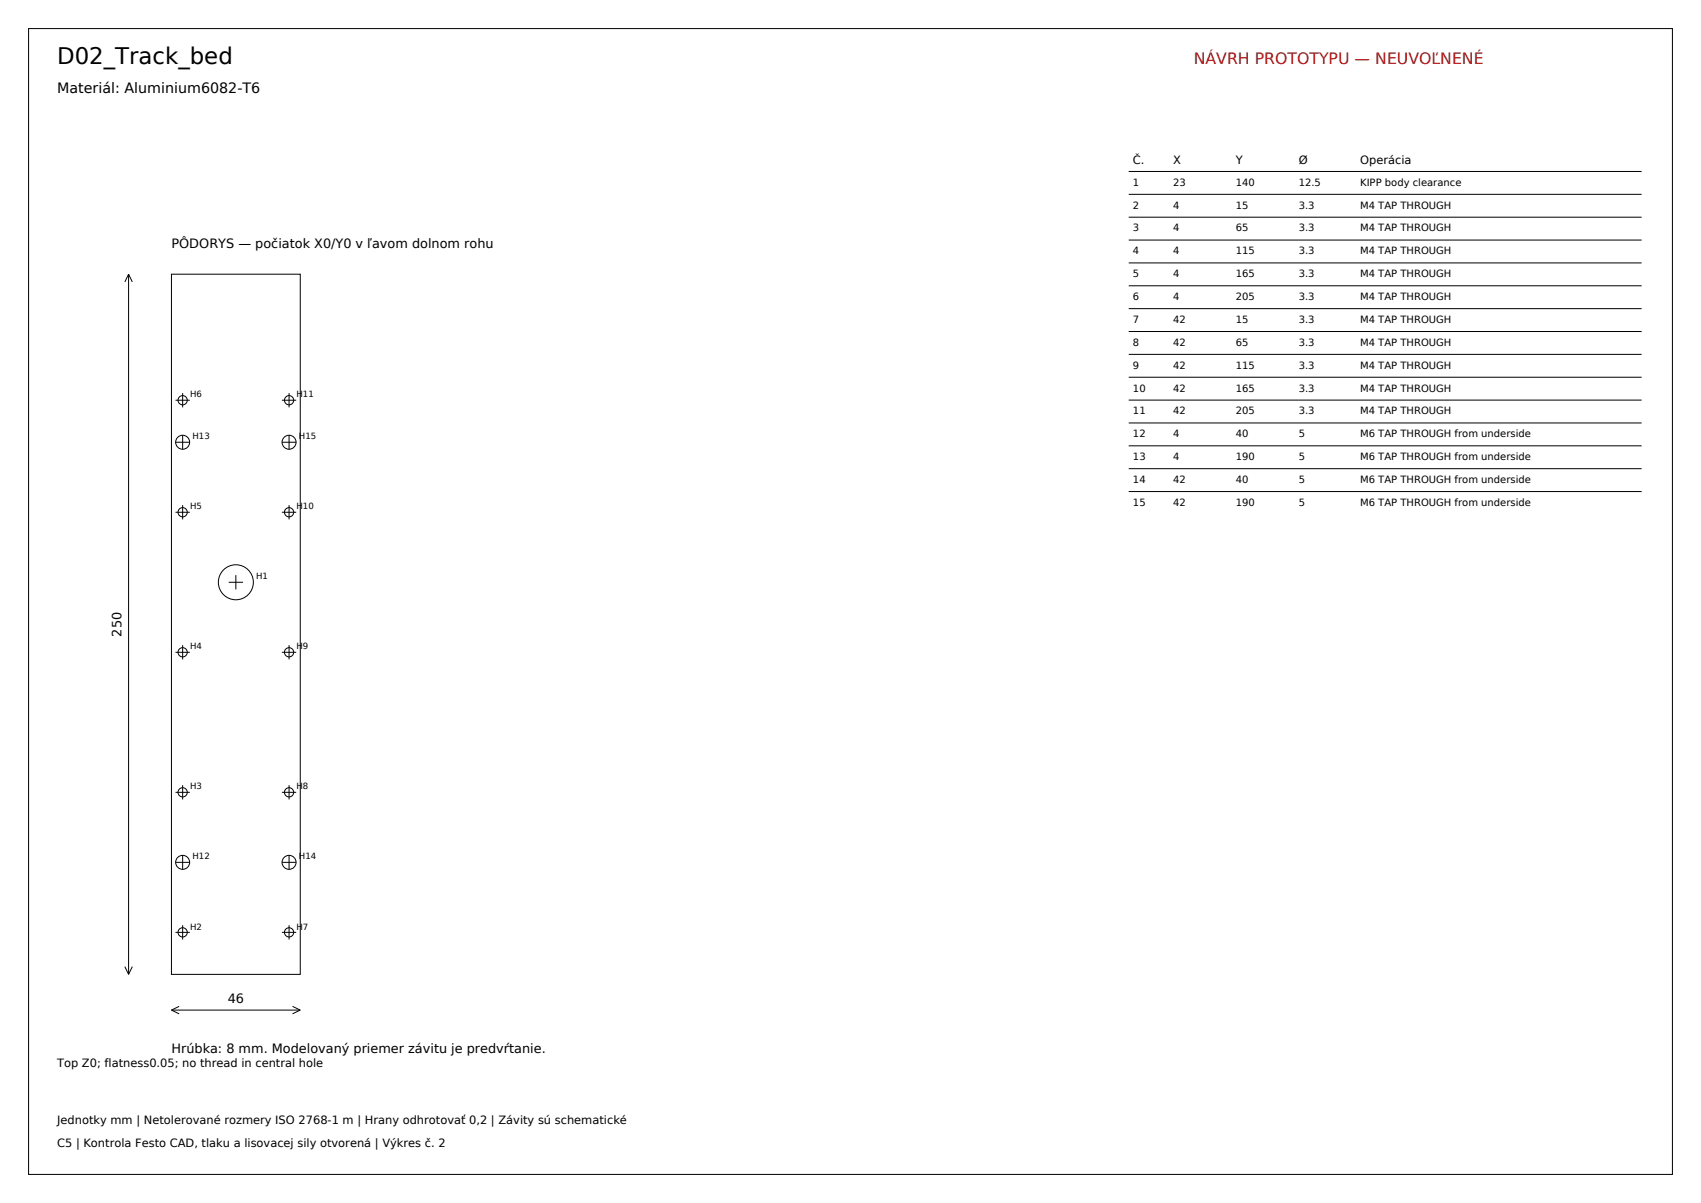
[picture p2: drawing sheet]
<svg xmlns="http://www.w3.org/2000/svg" width="420mm" height="297mm" viewBox="0 0 420 297" stroke-linecap="round" stroke-linejoin="round" font-family="sans-serif">
<defs><g id="words">
<text font-size="5.6" x="14.1" y="15.9">D02_Track_bed</text>
<text font-size="3.9" fill="#b31414" x="294.8" y="15.9">NÁVRH PROTOTYPU — NEUVOĽNENÉ</text>
<text font-size="3.5" x="14.1" y="22.9">Materiál: Aluminium6082-T6</text>
<g font-size="3.2">
<text x="42.3" y="61.3">PÔDORYS — počiatok X0/Y0 v ľavom dolnom rohu</text>
<text x="30" y="157.2" transform="rotate(-90 30 157.2)">250</text>
<text x="56.2" y="247.6">46</text>
<text x="42.3" y="260">Hrúbka: 8 mm. Modelovaný priemer závitu je predvŕtanie.</text>
</g>
<g font-size="2.8">
<text x="279.8" y="40.6">Č.</text>
<text x="289.6" y="40.6">X</text>
<text x="305.2" y="40.6">Y</text>
<text x="320.7" y="40.6">Ø</text>
<text x="335.8" y="40.6">Operácia</text>
<text x="14.1" y="263.5">Top Z0; flatness0.05; no thread in central hole</text>
<text x="14.1" y="277.6">Jednotky mm | Netolerované rozmery ISO 2768-1 m | Hrany odhrotovať 0,2 | Závity sú schematické</text>
<text x="14.1" y="283.2">C5 | Kontrola Festo CAD, tlaku a lisovacej sily otvorená | Výkres č. 2</text>
</g>
<g font-size="2.5">
<text x="279.8" y="45.9">1</text>
<text x="289.6" y="45.9">23</text>
<text x="305.2" y="45.9">140</text>
<text x="320.7" y="45.9">12.5</text>
<text x="335.8" y="45.9">KIPP body clearance</text>
<text x="279.8" y="51.5">2</text>
<text x="289.6" y="51.5">4</text>
<text x="305.2" y="51.5">15</text>
<text x="320.7" y="51.5">3.3</text>
<text x="335.8" y="51.5">M4 TAP THROUGH</text>
<text x="279.8" y="57.2">3</text>
<text x="289.6" y="57.2">4</text>
<text x="305.2" y="57.2">65</text>
<text x="320.7" y="57.2">3.3</text>
<text x="335.8" y="57.2">M4 TAP THROUGH</text>
<text x="279.8" y="62.8">4</text>
<text x="289.6" y="62.8">4</text>
<text x="305.2" y="62.8">115</text>
<text x="320.7" y="62.8">3.3</text>
<text x="335.8" y="62.8">M4 TAP THROUGH</text>
<text x="279.8" y="68.4">5</text>
<text x="289.6" y="68.4">4</text>
<text x="305.2" y="68.4">165</text>
<text x="320.7" y="68.4">3.3</text>
<text x="335.8" y="68.4">M4 TAP THROUGH</text>
<text x="279.8" y="74.1">6</text>
<text x="289.6" y="74.1">4</text>
<text x="305.2" y="74.1">205</text>
<text x="320.7" y="74.1">3.3</text>
<text x="335.8" y="74.1">M4 TAP THROUGH</text>
<text x="279.8" y="79.7">7</text>
<text x="289.6" y="79.7">42</text>
<text x="305.2" y="79.7">15</text>
<text x="320.7" y="79.7">3.3</text>
<text x="335.8" y="79.7">M4 TAP THROUGH</text>
<text x="279.8" y="85.4">8</text>
<text x="289.6" y="85.4">42</text>
<text x="305.2" y="85.4">65</text>
<text x="320.7" y="85.4">3.3</text>
<text x="335.8" y="85.4">M4 TAP THROUGH</text>
<text x="279.8" y="91">9</text>
<text x="289.6" y="91">42</text>
<text x="305.2" y="91">115</text>
<text x="320.7" y="91">3.3</text>
<text x="335.8" y="91">M4 TAP THROUGH</text>
<text x="279.8" y="96.7">10</text>
<text x="289.6" y="96.7">42</text>
<text x="305.2" y="96.7">165</text>
<text x="320.7" y="96.7">3.3</text>
<text x="335.8" y="96.7">M4 TAP THROUGH</text>
<text x="279.8" y="102.3">11</text>
<text x="279.8" y="107.9">12</text>
<text x="289.6" y="102.3">42</text>
<text x="289.6" y="107.9">4</text>
<text x="305.2" y="102.3">205</text>
<text x="305.2" y="107.9">40</text>
<text x="320.7" y="102.3">3.3</text>
<text x="320.7" y="107.9">5</text>
<text x="335.8" y="102.3">M4 TAP THROUGH</text>
<text x="335.8" y="107.9">M6 TAP THROUGH from underside</text>
<text x="279.8" y="113.6">13</text>
<text x="289.6" y="113.6">4</text>
<text x="305.2" y="113.6">190</text>
<text x="320.7" y="113.6">5</text>
<text x="335.8" y="113.6">M6 TAP THROUGH from underside</text>
<text x="279.8" y="119.2">14</text>
<text x="289.6" y="119.2">42</text>
<text x="305.2" y="119.2">40</text>
<text x="320.7" y="119.2">5</text>
<text x="335.8" y="119.2">M6 TAP THROUGH from underside</text>
<text x="279.8" y="124.9">15</text>
<text x="289.6" y="124.9">42</text>
<text x="305.2" y="124.9">190</text>
<text x="320.7" y="124.9">5</text>
<text x="335.8" y="124.9">M6 TAP THROUGH from underside</text>
</g>
<g font-size="2.1">
<text x="46.9" y="98.1">H6</text>
<text x="73.2" y="98.1">H11</text>
<text x="47.5" y="108.5">H13</text>
<text x="73.8" y="108.5">H15</text>
<text x="46.9" y="125.8">H5</text>
<text x="73.2" y="125.8">H10</text>
<text x="63.3" y="143">H1</text>
<text x="46.9" y="160.3">H4</text>
<text x="73.2" y="160.3">H9</text>
<text x="46.9" y="194.9">H3</text>
<text x="73.2" y="194.9">H8</text>
<text x="47.5" y="212.2">H12</text>
<text x="73.8" y="212.2">H14</text>
<text x="46.9" y="229.5">H2</text>
<text x="73.2" y="229.5">H7</text>
</g>
</g></defs>
<g fill="none" stroke="#000" stroke-width=".25">
<path d="M7.1 7.1h405.8v282.8h-405.8zM278.7 42.3h126.6M278.7 48h126.6M278.7 53.6h126.6M278.7 59.3h126.6M31.7 67.7v172.9M31.7 67.7l-.9 1.9M31.7 67.7l1 1.9M42.3 67.7h31.8v172.9h-31.8zM278.7 64.9h126.6M278.7 70.6h126.6M278.7 76.2h126.6"/>
<path d="M43.3 98.8h3.6M45.1 97v3.6M69.6 98.8h3.5M71.4 97v3.6M278.7 81.8h126.6M278.7 87.5h126.6M278.7 93.1h126.6M278.7 98.8h126.6M43.3 109.2h3.6M45.1 107.4v3.5M69.6 109.2h3.5M71.4 107.4v3.5"/>
<path d="M278.7 104.4h126.6M278.7 110.1h126.6M278.7 115.7h126.6M43.3 126.5h3.6M45.1 124.7v3.5M69.6 126.5h3.5M71.4 124.7v3.5M278.7 121.4h126.6M45.1 159.3v3.5M56.5 143.8h3.5M58.2 142v3.5M71.4 159.3v3.5"/>
<path d="M43.3 161h3.6M69.6 161h3.5M43.3 195.6h3.6M45.1 193.8v3.6M69.6 195.6h3.5M71.4 193.8v3.6M43.3 212.9h3.6M45.1 211.1v3.6M69.6 212.9h3.5M71.4 211.1v3.6M30.8 238.6l.9 2M32.7 238.6l-1 2"/>
<path d="M43.3 230.2h3.6M45.1 228.4v3.5M69.6 230.2h3.5M71.4 228.4v3.5M42.3 249.4h31.8M42.3 249.4l1.9 .9M44.2 248.5l-1.9 .9M72.2 248.5l1.9 .9M74.1 249.4l-1.9 .9"/>
<circle cx="45.1" cy="98.8" r="1.14"/>
<circle cx="71.4" cy="98.8" r="1.14"/>
<circle cx="45.1" cy="109.2" r="1.73"/>
<circle cx="71.4" cy="109.2" r="1.73"/>
<circle cx="45.1" cy="126.5" r="1.14"/>
<circle cx="71.4" cy="126.5" r="1.14"/>
<circle cx="58.2" cy="143.8" r="4.3"/>
<circle cx="45.1" cy="161" r="1.14"/>
<circle cx="71.4" cy="161" r="1.14"/>
<circle cx="45.1" cy="195.6" r="1.14"/>
<circle cx="71.4" cy="195.6" r="1.14"/>
<circle cx="45.1" cy="212.9" r="1.73"/>
<circle cx="71.4" cy="212.9" r="1.73"/>
<circle cx="45.1" cy="230.2" r="1.14"/>
<circle cx="71.4" cy="230.2" r="1.14"/>
</g>
<use href="#words"/>
</svg>
